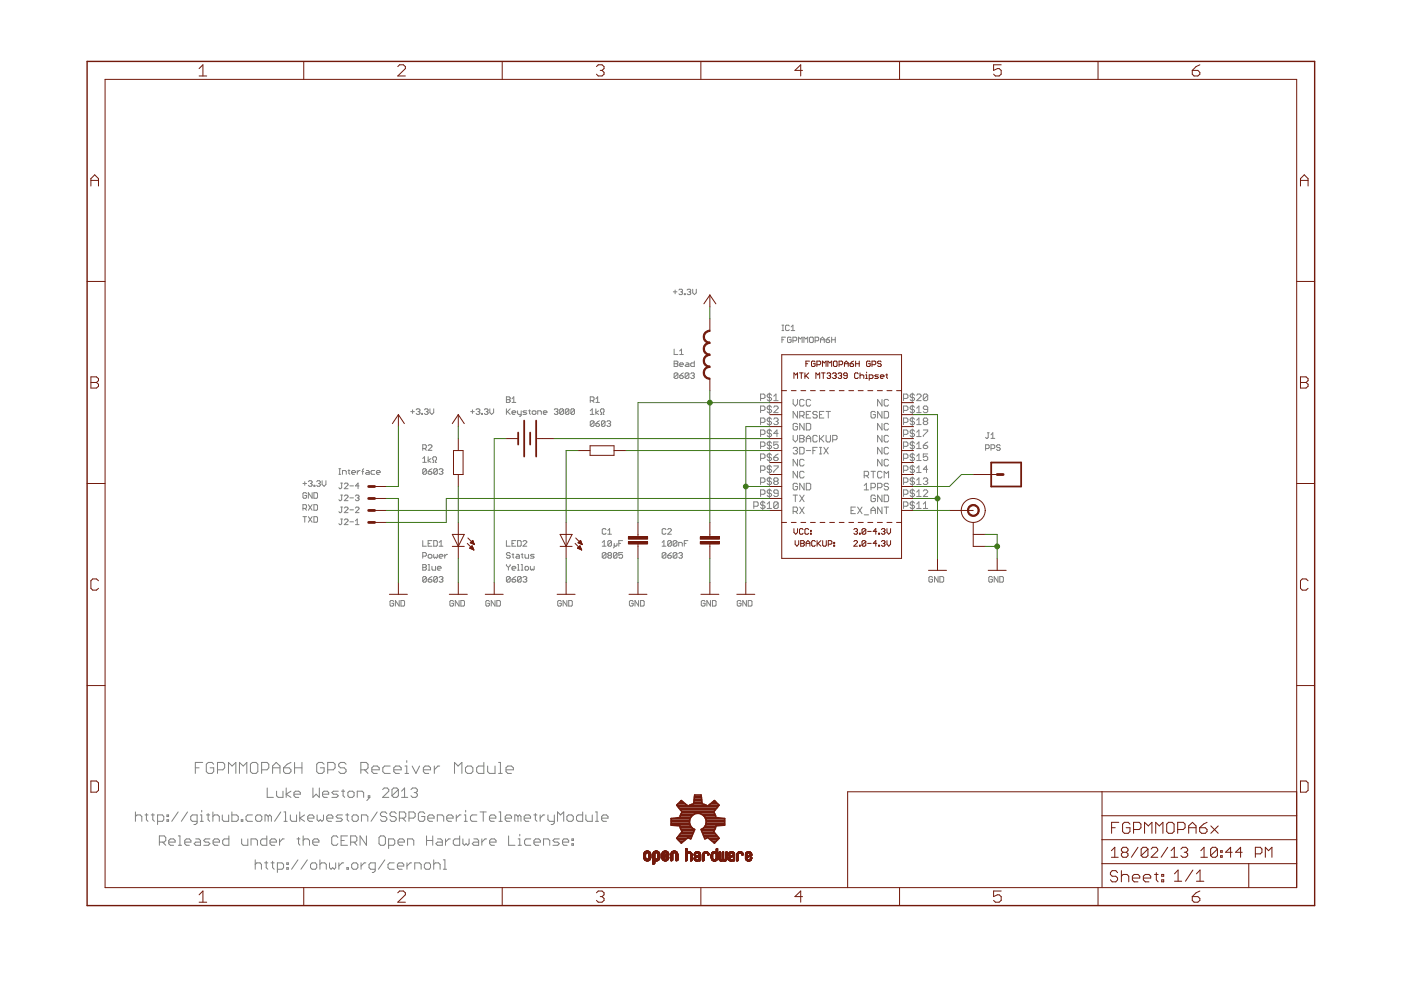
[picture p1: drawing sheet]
<svg xmlns="http://www.w3.org/2000/svg" width="297mm" height="210mm" viewBox="0 0 297 210" stroke-linecap="round" stroke-linejoin="round" font-family="sans-serif">
<g fill="none" stroke="#808080" stroke-width=".21">
<path d="M142.8 61.9h.7M142.9 74v1.2h.8M142.9 76.6h.6l.2 .1-.2 .4 .2 .4-.2 .2h-.6zM142.9 77.1h.6M143.1 61.5v.8M143.7 79.3l-.2-.2h-.4l-.2 .2v.7M143.7 79.3v.7l-.2 .2h-.4l-.2-.2M143.7 79.3l-.8 .7M143.9 61.5l.2-.2h.4l.2 .2-.2 .4M144.1 74.4l.4-.4v1.2M144.1 77.3h.8l-.2-.4h-.4l-.2 .2v.4l.2 .2h.4M144.1 79.7h.6l.2 .3-.2 .2h-.4z"/>
<path d="M144.1 75.2h.8M144.3 61.9h.2M144.5 61.9l.2 .2-.2 .4h-.4l-.2-.2M144.9 79.1l-.8 .6M145.1 62.3h.2v.2h-.2zM145.5 76.9l.6 .2v.6h-.6l-.2-.2 .2-.2h.6M145.7 61.5l.6-.2 .1 .2-.1 .4M146.1 79.3v.7l-.3 .2h-.3l-.2-.2M146.1 79.3l-.3-.2h-.3l-.2 .2v.7M146.1 79.3l-.8 .7M146.1 61.9h.2M146.3 61.9l.1 .2-.1 .4-.6-.2"/>
<path d="M146.4 79.3l.3-.2h.3l.2 .2-.2 .4M146.8 79.7h.2M146.9 61.3v.8l.3 .4 .4-.4v-.8M147 79.7l.2 .2-.2 .3h-.3l-.3-.2M147.2 76.6v1.1h-.5l-.3-.2v-.4l.3-.2h.5M165.8 70.1h.4M165.8 68.9h.4M165.8 72h.4M166 68.9v1.2M166.5 71.5h-.7v1.1M167.4 69.1l-.3-.2-.6 .2v.8l.3 .2 .6-.2M167.7 70.1h.8"/>
<path d="M167.7 69.3l.4-.4v1.2M167.7 71.7l-.2-.2h-.4l-.1 .2v.8l.1 .1 .6-.1v-.5h-.3M168.1 72.2h.6l.2-.2v-.3l-.2-.2h-.6v1.1M169.3 72.6v-1.1l.4 .4 .4-.4v1.1M170.4 72.6v-1.1l.5 .4 .3-.4v1.1M171.6 71.7l.2-.2 .6 .2v.8l-.2 .1-.6-.1zM172.8 72.2h.6l.2-.5-.2-.2h-.6v1.1M174 72h.8M174 72.6v-.7l.4-.4 .4 .4v.7M175.1 72h.6l.2 .5-.2 .1h-.3l-.3-.1zM175.9 71.5l-.8 .5M176.3 72h.8"/>
<path d="M176.3 71.5v1.1M177.1 71.5v1.1M71.9 99.4h.3M72 99.4v1.2M73.8 99.8h.4M74 99.6v.8l.2 .2M75.7 99.8v.8M76.3 99.8h-.2l-.4 .4M76.7 100h.4M77.1 99.4l-.2 .2v1M77.7 99.8h.4l.2 .2v.6h-.6l-.2-.2 .2-.2h.6M79.4 99.8h-.6l-.1 .2 .1 .6h.6"/>
<path d="M87.1 87.3h.8M87.5 86.9v.8M88.2 86.9l.2-.2h.4l.2 .2-.2 .4M88.6 87.3h.2M88.8 87.3l.2 .2-.2 .4h-.4l-.2-.2M89.4 87.7h.2v.2h-.2zM89.6 95.1h.6l.2-.2v-.4l-.2-.2h-.6v1.2M89.6 97.2l.4-.4v1.2M89.6 98h.8M90 86.9l.2-.2h.4l.2 .2-.2 .4M90 95.1l.4 .4M90.4 87.3h.2"/>
<path d="M90.4 99.6l-.2-.2h-.4l-.2 .2v.8M90.4 99.6v.8l-.2 .2h-.4l-.2-.2M90.4 99.6l-.8 .8M90.6 87.3l.2 .2-.2 .4h-.4l-.2-.2M90.8 100h.6l.2 .4-.2 .2h-.4l-.2-.2zM90.8 94.5l.2-.2h.4l.2 .2v.2l-.8 .8h.8M90.8 96.8v1.2M91.2 86.7v.8l.4 .4 .4-.4v-.8M91.4 97.2l-.6 .4 .6 .4M91.6 99.4l-.8 .6M91.7 98h.3v-.4l-.3-.2v-.3l.3-.3h.3l.3 .3v.3l-.3 .2v.4h.3M92.7 99.6v.8l-.1 .2h-.5l-.1-.2"/>
<path d="M92.7 99.6l-.1-.2h-.5l-.1 .2v.8M92.7 99.6l-.7 .8M93.1 99.6l.2-.2h.4l.2 .2-.2 .4M93.5 100h.2M93.7 100l.2 .2-.2 .4h-.4l-.2-.2M99.8 87.3h.8M100.2 86.9v.8M100.9 86.9l.2-.2h.4l.2 .2-.2 .4M101.3 87.3h.2M101.5 87.3l.2 .2-.2 .4h-.4l-.2-.2M102.1 87.7h.2v.2h-.2zM102.7 86.9l.2-.2h.4l.2 .2-.2 .4"/>
<path d="M103.1 87.3h.2M103.3 87.3l.2 .2-.2 .4h-.4l-.2-.2M103.9 86.7v.8l.3 .4 .5-.4v-.8M107.4 84.1h.6l.2 .3-.2 .3 .2 .4-.2 .2h-.6zM107.4 86.7v1.2M107.4 84.7h.6M107.6 87.3l.6 .6M108.2 86.7l-.8 .8M108.6 87.5h.8l-.3-.4-.5 .2v.4l.2 .2h.3M108.6 85.3h.8M108.6 84.6l.3-.5v1.2M109.7 87.1v.6l.2 .2h.6"/>
<path d="M110.5 87.1v1l-.4 .1M111.7 87.1h-.6l-.2 .2 .8 .4-.2 .2h-.6M112.1 87.1h.3M112.3 86.9v.8l.1 .2M112.8 87.3l.6-.2 .2 .2v.4l-.2 .2h-.4l-.2-.2zM114 87.9v-.8h.6l.2 .2v.6M115.2 87.5h.8l-.3-.4h-.3l-.2 .2 .2 .6h.3M117.5 86.9l.2-.2h.4l.2 .2-.2 .4M117.9 87.3h.2M118.1 87.3l.2 .2-.2 .4h-.4l-.2-.2M119.5 86.9v.8l-.2 .2h-.4l-.2-.2M119.5 86.9l-.2-.2h-.4l-.2 .2v.8"/>
<path d="M119.5 86.9l-.8 .8M120.6 86.9v.8l-.2 .2h-.3l-.2-.2M120.6 86.9l-.2-.2h-.3l-.2 .2v.8M120.6 86.9l-.7 .8M121.8 86.9v.8l-.2 .2h-.4l-.2-.2M121.8 86.9l-.2-.2h-.4l-.2 .2v.8M121.8 86.9l-.8 .8M125.1 87.1l.5-.4v1.2M125.1 87.9h.9M125.1 84.9h.6l.3-.2v-.3l-.3-.3h-.6v1.2M125.6 84.9l.4 .4M126 89.4l-.3-.2h-.3l-.3 .2v.8"/>
<path d="M126 89.4v.8l-.3 .2h-.3l-.3-.2M126 89.4l-.9 .8M126.3 86.7v1.2M126.3 89.8h.6l.2 .4-.2 .2h-.4l-.2-.2zM126.3 84.6l.4-.5v1.2M126.3 85.3h.8M126.9 87.1l-.6 .4 .6 .4M127.1 89.2l-.8 .6M127.3 87.9h.2v-.4l-.2-.2v-.4l.2-.2h.4l.2 .2-.2 .6v.4h.2M128.3 89.4l-.2-.2h-.4l-.2 .2v.8M128.3 89.4v.8l-.2 .2h-.4l-.2-.2M128.3 89.4l-.8 .8"/>
<path d="M128.7 89.4l.2-.2h.4l.2 .2-.2 .4M129 89.8h.3M129.3 89.8l.2 .2-.2 .4h-.4l-.2-.2M161.3 87h.6l.3-.2v-.5l-.3-.2h-.6v1.4M161.3 84.5h.6l.3-.2v-.5l-.3-.3h-.6v1.4M161.3 89.6h.6l.3-.3v-.4l-.3-.3h-.6v1.4M161.3 92.1h.6l.3-.2v-.5l-.3-.2h-.6v1.4M161.3 94.6h.6l.3-.2v-.4l-.3-.3h-.6v1.4M161.3 97.2h.6l.3-.2v-.5l-.3-.3h-.6v1.4M161.3 99.7h.6l.3-.2v-.5l-.3-.2h-.6v1.4M163.1 83.3v1.9M163.1 85.9v1.8"/>
<path d="M163.1 88.4v1.9M163.1 91v1.8M163.1 93.5v1.9M163.1 96v1.9M163.1 98.6v1.8M163.6 94l-.3-.3h-.4l-.2 .5 .2 .2h.4l.3 .2v.3l-.3 .2h-.4l-.2-.2M163.6 99l-.3-.2h-.4l-.2 .5 .2 .2h.4l.3 .2v.3l-.3 .2h-.4l-.2-.2M163.6 86.3l-.3-.2h-.4l-.2 .5 .2 .2h.4l.3 .2v.3l-.3 .2h-.4l-.2-.2M163.6 83.8l-.3-.3h-.4l-.2 .5 .2 .3h.4l.3 .2v.2l-.3 .2h-.4l-.2-.2M163.6 88.9l-.3-.3h-.4l-.2 .5 .2 .2h.4l.3 .3v.2l-.3 .2h-.4l-.2-.2M163.6 91.4l-.3-.2h-.4l-.2 .4 .2 .3h.4l.3 .2v.3l-.3 .2h-.4l-.2-.2M163.6 96.5l-.3-.3h-.4l-.2 .5 .2 .3h.4l.3 .2v.2l-.3 .2h-.4l-.2-.2"/>
<path d="M164.1 97h.6l.3 .2v.2l-.3 .2h-.4l-.2-.2zM164.1 86.3l.2-.2h.4l.3 .2v.3l-.9 .9h.9M164.1 84.9h.9M164.1 84l.4-.5v1.4M164.1 88.9l.2-.3h.4l.3 .3-.3 .4M164.1 98.8h.9v.2l-.9 1v.2M164.5 89.3h.2M164.7 89.3l.3 .3v.2l-.3 .2h-.4l-.2-.2M165 93.7h-.9v.7l.4-.2 .5 .2v.5l-.3 .2h-.4l-.2-.2M165 96.2l-.9 .8M165 91.9h-.9l.6-.7v1.4M168.2 84.7v.9l.4 .5 .5-.5v-.9"/>
<path d="M168.2 92.3v.9l.4 .5 .5-.5v-.9M168.2 95.1l.2-.2h.4l.3 .2v.2l-.3 .2M168.6 95.5h.2M168.8 95.5l.3 .3-.3 .4h-.4l-.2-.2M169.1 90l-.3-.2h-.4l-.2 .2v.9l.2 .3h.4l.3-.3v-.5h-.5M169.1 87.2v1.4l-.9-1.4v1.4M169.1 97.4v1.4l-.9-1.4v1.4M169.1 99.9v1.4l-.9-1.4v1.4M169.6 88.2h.6l.3-.3v-.5l-.3-.2h-.6v1.4M169.6 92.3h.6l.3 .2v.3l-.3 .2 .3 .5-.3 .2h-.6zM169.6 94.9h.6l.3 .2v.9l-.3 .2h-.6zM169.6 93h.6"/>
<path d="M170 88.2l.5 .4M170.5 84.9l-.3-.2h-.4l-.2 .2v.9l.2 .3h.4l.3-.3M170.5 89.8v1.4l-.9-1.4v1.4M170.5 97.6l-.3-.2h-.4l-.2 .2v.9l.2 .3h.4l.3-.3M171 89.8h.6l.3 .2v.9l-.3 .3h-.6zM171 93.7v-.9l.4-.5 .5 .5v.9M171 87.9h.4M171 93h.9M171 95.5h.9M171.9 84.9l-.3-.2h-.4l-.2 .2v.9l.2 .3h.4l.3-.3M171.9 87.2h-.9v1.4h.9M172.3 95.5h.5"/>
<path d="M173.3 87.4l-.3-.2h-.4l-.3 .2 .3 .5h.4l.3 .3-.3 .4h-.4l-.3-.2M173.3 92.5l-.3-.2h-.4l-.3 .2v1l.3 .2h.4l.3-.2M173.3 94.9h-1v1.3M173.7 87.9h.5M173.7 92.3v1.4M173.7 94.9h.5M173.7 96.2h.5M174 93l.7 .7M174 94.9v1.3M174.7 87.2h-1v1.4h1M174.7 92.3l-1 .9M174.7 94.9l.9 1.3"/>
<path d="M175.1 92.3v1.2l.3 .2h.5l.2-.2v-1.2M175.1 87.2h1M175.6 87.2v1.4M175.6 94.9l-.9 1.3M176.5 93.2h.8l.2-.2v-.5l-.2-.2h-.8v1.4M184.7 99.9h.9M185.1 99.9v1.4M185.6 87.4l-.3-.2h-.4l-.2 .2v1l.2 .2h.4l.3-.2v-.5h-.5M187 84.7v1.4l-.9-1.4v1.4M187 87.2v1.4l-.9-1.4v1.4M187 89.8v1.4l-.9-1.4v1.4M187 92.3v1.4l-.9-1.4v1.4"/>
<path d="M187 94.9v1.3l-.9-1.3v1.3M187 97.4v1.4l-.9-1.4v1.4M187.5 87.2h.6l.3 .2v1l-.3 .2h-.6zM188.4 84.9l-.3-.2h-.4l-.2 .2v.9l.2 .3h.4l.3-.3M188.4 90l-.3-.2h-.4l-.2 .2v.9l.2 .3h.4l.3-.3M188.4 92.5l-.3-.2h-.4l-.2 .2v1l.2 .2h.4l.3-.2M188.4 95.1l-.3-.2h-.4l-.2 .2v.9l.2 .2h.4l.3-.2M188.4 97.6l-.3-.2h-.4l-.2 .2v.9l.2 .3h.4l.3-.3M191.6 87h.6l.3-.2v-.5l-.3-.2h-.6v1.4M191.6 84.5h.6l.3-.2v-.5l-.3-.3h-.6v1.4M191.6 89.6h.6l.3-.3v-.4l-.3-.3h-.6v1.4M191.6 92.1h.6l.3-.2v-.5l-.3-.2h-.6v1.4"/>
<path d="M191.6 94.6h.6l.3-.2v-.4l-.3-.3h-.6v1.4M191.6 97.2h.6l.3-.2v-.5l-.3-.3h-.6v1.4M191.6 99.7h.6l.3-.2v-.5l-.3-.2h-.6v1.4M193.4 83.3v1.9M193.4 85.9v1.8M193.4 88.4v1.9M193.4 91v1.8M193.4 93.5v1.9M193.4 96v1.9M193.4 98.6v1.8M193.9 94l-.3-.3h-.4l-.2 .5 .2 .2h.4l.3 .2v.3l-.3 .2h-.4l-.2-.2M193.9 86.3l-.3-.2h-.4l-.2 .5 .2 .2h.4l.3 .2v.3l-.3 .2h-.4l-.2-.2"/>
<path d="M193.9 99l-.3-.2h-.4l-.2 .5 .2 .2h.4l.3 .2v.3l-.3 .2h-.4l-.2-.2M193.9 83.8l-.3-.3h-.4l-.2 .5 .2 .3h.4l.3 .2v.2l-.3 .2h-.4l-.2-.2M193.9 88.9l-.3-.3h-.4l-.2 .5 .2 .2h.4l.3 .3v.2l-.3 .2h-.4l-.2-.2M193.9 91.4l-.3-.2h-.4l-.2 .4 .2 .3h.4l.3 .2v.3l-.3 .2h-.4l-.2-.2M193.9 96.5l-.3-.3h-.4l-.2 .5 .2 .3h.4l.3 .2v.2l-.3 .2h-.4l-.2-.2M194.4 95.1h.9M194.4 87.5h.9M194.4 83.8l.2-.3h.4l.3 .3v.2l-.9 .9h.9M194.4 90h.9M194.4 92.6h.9M194.4 97.6h.9M194.4 86.6l.4-.5v1.4"/>
<path d="M194.4 89.1l.4-.5v1.4M194.4 91.6l.4-.4v1.4M194.4 94.2l.4-.5v1.4M194.4 96.7l.4-.5v1.4M194.4 99.3l.4-.5v1.4M195.8 94.4h.6l.3 .2v.3l-.3 .2h-.4l-.2-.2zM195.8 91.2h.9v.2l-.9 1v.2M196 89.3l-.2 .3 .2 .4h.4l.3-.2v-.2l-.3-.3M196 89.3l-.2-.2 .2-.5h.4l.3 .3-.3 .4M196 89.3h.4M196.7 86.8h-.7l-.2-.2 .2-.5h.4l.3 .2v1l-.3 .2h-.4l-.2-.2M196.7 83.8l-.3-.3h-.4l-.2 .3v.9"/>
<path d="M196.7 83.8v.9l-.3 .2h-.4l-.2-.2M196.7 96.2h-.9v.8l.4-.3 .5 .3v.4l-.3 .2h-.4l-.2-.2M196.7 99.5h-.9l.6-.7v1.4M196.7 93.7l-.9 .7M196.7 83.8l-.9 .9M209 95.1h.5l.2-.2v-.4l-.2-.2h-.5v1.2M209.3 91.8h.4M209.5 91.8v.9l-.2 .2-.3-.2M210.1 95.1h.6l.2-.2v-.4l-.2-.2h-.6v1.2M210.1 92.9h.8M210.1 92.2l.4-.4v1.1M212.1 94.5l-.2-.2h-.4l-.2 .2 .2 .4h.4l.2 .2-.2 .4h-.4l-.2-.2"/>
<path d="M64.2 102.5h.8M64.2 107.8h.6l.2-.2-.2-.6h-.6v1.2M64.2 109.5h.8M64.6 102.1v.8M64.6 109.5v1.2M64.6 107.8l.4 .4M65 104.7l-.2-.2h-.4l-.2 .2v.7l.2 .2h.4l.2-.2v-.3h-.4M65.4 102.1l.2-.2h.4l.2 .2-.2 .4M65.4 107l.8 1.2M65.4 109.5l.8 1.2M65.8 102.5h.2M66 102.5l.2 .2-.2 .4h-.4l-.2-.2"/>
<path d="M66.2 104.5v1.1l-.8-1.1v1.1M66.2 107l-.8 1.2M66.2 109.5l-.8 1.2M66.6 102.9h.2v.2h-.2zM66.6 104.5h.6l.1 .2v.7l-.1 .2h-.6zM66.6 107h.6l.1 .2v.8l-.1 .2h-.6zM66.6 109.5h.6l.1 .3v.7l-.1 .2h-.6zM67.2 102.1l.1-.2h.4l.2 .2-.2 .4M67.5 102.5h.2M67.7 102.5l.2 .2-.2 .4h-.4l-.1-.2M68.3 101.9v.8l.4 .4 .4-.4v-.8M71.9 100.6h.3"/>
<path d="M72.2 105h.4M72.2 107.5h.4M72.2 110h.4M72.2 102.4h.4M72.4 105v.9l-.2 .3-.3-.3M72.4 110v1l-.2 .2-.3-.2M72.4 102.4v1l-.2 .2-.3-.2M72.4 107.5v1l-.2 .2-.3-.2M72.6 100.6v-.8h.6l.2 .2v.6M73 105.2l.2-.2h.4l.2 .2v.2l-.8 .8h.8M73 107.7l.2-.2h.4l.2 .2v.2l-.8 .8h.8M73 110.3l.2-.3h.4l.2 .3v.1l-.8 .8h.8"/>
<path d="M73 102.6l.2-.2h.4l.2 .2v.2l-.8 .8h.8M74.2 110.6h.7M74.2 108.1h.7M74.2 105.6h.7M74.2 103h.7M74.6 100.2h.8l-.2-.4h-.4l-.2 .2v.4l.2 .2h.4M75.4 110.4l.3-.4v1.2M75.4 105.2l.1-.2h.4l.2 .2-.2 .4M75.4 107.7l.1-.2h.4l.2 .2-.7 1h.7M75.4 111.2h.7M75.7 105.6h.2M75.9 105.6l.2 .2-.2 .4h-.4l-.1-.3"/>
<path d="M76.1 103h-.7l.5-.6v1.2M79.8 100.2h.8l-.2-.4h-.4l-.2 .2v.4l.2 .2h.4M89.6 117.9h.6l.2-.1v-.4l-.2-.2h-.6v1.1M89.6 119.7h.6l.2 .2-.2 .4 .2 .4-.2 .2h-.6zM89.6 114.6v1.2h.8M90.8 117.8l.2-.3h.4l.2 .3v.3l-.2 .2h-.4l-.2-.2zM90.8 119.7h.2v1.2M90.8 115.2h.4M91.6 114.6h-.8v1.2h.8M92 114.6h.6l.1 .2v.8l-.1 .2h-.6zM92 117.5v.6l.1 .2 .2-.2 .3 .2 .1-.2v-.6M93.1 117.9h.8l-.2-.4h-.4l-.2 .3v.3l.2 .2h.4"/>
<path d="M93.1 115.8h.8M93.1 115l.4-.4v1.2M94.3 117.5v.8M94.9 117.5h-.2l-.4 .4M107.4 114.6v1.2h.8M107.4 119.7v.2l.4 .4M108.2 117.4l-.2-.2h-.4l-.2 .2 .2 .4 .6 .1-.2 .4h-.4l-.2-.2M108.2 119.7v.2l-.4 .4M108.6 117.5h.3M108.6 115.2h.3M108.8 117.4v.7l.1 .2M109.4 114.6h-.8v1.2h.8"/>
<path d="M109.5 117.5h.4l.2 .3v.5h-.6l-.1-.2 .1-.2h.6M109.7 119.7h.2v1.2M109.7 114.6h.6l.2 .2v.8l-.2 .2h-.6zM110.5 117.5h.4M110.5 119.7h.2v1.2M110.7 117.4v.7l.2 .2M110.9 114.8l.2-.2h.4l.2 .2v.2l-.8 .8h.8M111.3 117.5v.6l.2 .2h.6v-.8M113.3 117.5h-.6l-.3 .3 .9 .3-.3 .2h-.6M127.7 115.8h.8M127.7 115l.4-.4v1.2M128.5 117.4l-.2-.2h-.4l-.2 .2v.7"/>
<path d="M128.5 117.4v.7l-.2 .2h-.4l-.2-.2M128.5 112.3l-.2-.2h-.4l-.2 .2v.8l.2 .2h.4l.2-.2M128.5 117.4l-.8 .7M128.9 113.3h.7M128.9 112.5l.4-.4v1.2M129.1 117.8l-.2-.3 .2-.3h.4l.1 .2-.1 .4M129.1 117.8h.4M129.1 117.8l-.2 .1 .2 .4h.4l.1-.2-.1-.3M129.6 114.8v.8l-.1 .2h-.4l-.2-.2M129.6 114.8l-.1-.2h-.4l-.2 .2v.8M129.6 114.8l-.7 .8M130.2 115.2v.8l-.1 .2"/>
<path d="M130.8 115.2v.4l-.2 .2-.4-.2M130.8 117.4l-.2-.2h-.4l-.1 .2v.7M130.8 117.4v.7l-.2 .2h-.4l-.1-.2M130.8 117.4l-.7 .7M131.2 115.2h.4M132 117.2h-.8v.6l.4-.3 .4 .3v.3l-.2 .2h-.4l-.2-.2M132 114.6h-.8v1.2M140.4 115l.4-.4v1.2M140.4 115.8h.8M141.2 117.4l-.2-.2h-.4l-.2 .2v.7M141.2 117.4v.7l-.2 .2h-.4l-.2-.2M141.2 112.3l-.2-.2h-.4l-.2 .2v.8l.2 .2h.4l.2-.2"/>
<path d="M141.2 117.4l-.8 .7M141.6 117.8h.6l.1 .3-.1 .2h-.5zM141.6 112.3l.1-.2h.5l.1 .2-.7 1h.7M142.3 114.8l-.7 .8M142.3 114.8v.8l-.1 .2h-.5l-.1-.2M142.3 114.8l-.1-.2h-.5l-.1 .2v.8M142.3 117.2l-.7 .6M143.5 114.8v.8l-.2 .2h-.4l-.2-.2M143.5 117.4l-.2-.2h-.4l-.2 .2v.7M143.5 117.4v.7l-.2 .2h-.4l-.2-.2M143.5 114.8l-.2-.2h-.4l-.2 .2v.8M143.5 114.8l-.8 .8"/>
<path d="M143.5 117.4l-.8 .7M143.9 117.4l.2-.2h.4l.2 .2-.2 .4M143.9 115.8v-.8h.6l.2 .2v.6M144.3 117.8h.2M144.5 117.8l.2 .1-.2 .4h-.4l-.2-.2M145.1 115.2h.4M145.8 114.6h-.7v1.2M159.8 107.3h.7l.3-.2v-.4l-.3-.3h-.7v1.4M161.3 102.3h.6l.3-.3v-.4l-.3-.3h-.6v1.4M161.3 104.8h.6l.3-.2v-.5l-.3-.2h-.6v1.4M161.7 106.2v1.9M162.2 106.7l-.3-.3h-.4l-.2 .5 .2 .2h.4l.3 .2v.3l-.3 .2h-.4l-.2-.2"/>
<path d="M162.7 107.8h.9M162.7 106.9l.4-.5v1.4M163.1 101.1v1.9M163.1 103.7v1.8M163.6 101.6l-.3-.3h-.4l-.2 .5 .2 .2h.4l.3 .3v.2l-.3 .2h-.4l-.2-.2M163.6 104.1l-.3-.2h-.4l-.2 .4 .2 .3h.4l.3 .2v.3l-.3 .2h-.4l-.2-.2M164.3 102l-.2-.2 .2-.5h.4l.3 .3-.3 .4M164.3 102l-.2 .3 .2 .4h.4l.3-.2v-.2l-.3-.3M164.3 102h.4M165 106.7v.9l-.3 .2h-.4l-.2-.2M165 104.6h-.7l-.2-.3 .2-.4h.4l.3 .2v1l-.3 .2h-.4l-.2-.2M165 106.7l-.3-.3h-.4l-.2 .3v.9"/>
<path d="M165 106.7l-.9 .9M168.2 108.4h.6l.3-.2v-.4l-.3-.3h-.6v1.4M168.2 105h.9M168.6 105v1.4M168.6 108.4l.5 .5M169.1 102.7l-.3-.2h-.4l-.2 .2v.9l.2 .3h.4l.3-.3v-.5h-.5M169.6 105l.9 1.4M169.6 107.5l.9 1.4M170.5 100.1l-.3-.2h-.4l-.2 .2v1l.2 .2h.4l.3-.2M170.5 102.5v1.4l-.9-1.4v1.4M170.5 105l-.9 1.4M170.5 107.5l-.9 1.4"/>
<path d="M171 102.5h.6l.3 .2v.9l-.3 .3h-.6zM180.4 108.2h.5M181.4 107.5h-1v1.4h1M181.8 107.5l1 1.4M182.8 107.5l-1 1.4M183.2 100.9h.7l.3-.3v-.5l-.3-.2h-.7v1.4M183.2 103.9h1M183.2 109.2h1M183.2 102.9l.5-.4v1.4M183.7 100.9l.5 .4M184.7 108.9v-.9l.4-.5 .5 .5v.9M184.7 103.4h.6l.3-.3v-.4l-.3-.2h-.6v1.4"/>
<path d="M184.7 108.2h.9M185.6 105.2l-.3-.2h-.4l-.2 .2v1l.2 .2h.4l.3-.2v-.5h-.5M186.1 103.4h.6l.3-.3v-.4l-.3-.2h-.6v1.4M187 100.1l-.3-.2h-.4l-.2 .2v1l.2 .2h.4l.3-.2M187 105v1.4l-.9-1.4v1.4M187 107.5v1.4l-.9-1.4v1.4M187.5 105h.6l.3 .2v1l-.3 .2h-.6zM187.5 107.5h.9M187.5 101.3v-1.4l.4 .5 .5-.5v1.4M187.9 107.5v1.4M188.4 102.7l-.3-.2h-.4l-.2 .4 .2 .2h.4l.3 .5-.3 .3h-.4l-.2-.3M191.6 102.3h.6l.3-.3v-.4l-.3-.3h-.6v1.4"/>
<path d="M191.6 104.8h.6l.3-.2v-.5l-.3-.2h-.6v1.4M191.6 107.3h.6l.3-.2v-.4l-.3-.3h-.6v1.4M193.4 101.1v1.9M193.4 103.7v1.8M193.4 106.2v1.9M193.9 106.7l-.3-.3h-.4l-.2 .5 .2 .2h.4l.3 .2v.3l-.3 .2h-.4l-.2-.2M193.9 101.6l-.3-.3h-.4l-.2 .5 .2 .2h.4l.3 .3v.2l-.3 .2h-.4l-.2-.2M193.9 104.1l-.3-.2h-.4l-.2 .4 .2 .3h.4l.3 .2v.3l-.3 .2h-.4l-.2-.2M194.4 107.8h.9M194.4 100.2h.9M194.4 102.7h.9M194.4 105.3h.9"/>
<path d="M194.4 106.9l.4-.5v1.4M194.4 101.8l.4-.5v1.4M194.4 104.3l.4-.4v1.4M195.8 107.8h.9M195.8 101.6l.2-.3h.4l.3 .3-.3 .4M195.8 104.1l.2-.2h.4l.3 .2v.2l-.9 1h.9M195.8 106.9l.4-.5v1.4M196.2 102h.2M196.4 102l.3 .3v.2l-.3 .2h-.4l-.2-.2M83.4 127.5l-.1-.2h-.4l-.2 .2v.8l.2 .2h.4l.1-.2v-.4h-.3M84.6 127.3v1.2l-.8-1.2v1.2M85 127.3h.6l.2 .2v.8l-.2 .2h-.6z"/>
<path d="M89.6 120.3h.6M90.4 122.5l-.2-.3h-.4l-.2 .3v.7M90.4 122.5v.7l-.2 .2h-.4l-.2-.2M90.4 122.5l-.8 .7M90.8 122.8h.6l.2 .4-.2 .2h-.4l-.2-.2zM90.8 120.9h.4M91.6 120.1v.6l.1 .2h.6v-.8M91.6 122.2l-.8 .6M92.7 120.5h.8l-.2-.4h-.4l-.2 .2v.4l.2 .2h.4M92.7 122.5v.7l-.1 .2h-.5l-.1-.2M92.7 122.5l-.1-.3h-.5l-.1 .3v.7M92.7 122.5l-.7 .7"/>
<path d="M93.1 122.5l.2-.3h.4l.2 .3-.2 .3M93.5 122.8h.2M93.7 122.8l.2 .2-.2 .4h-.4l-.2-.2M96.1 127.5l-.1-.2h-.4l-.2 .2v.8l.2 .2h.4l.1-.2v-.4h-.3M97.3 127.3v1.2l-.8-1.2v1.2M97.7 127.3h.6l.2 .2v.8l-.2 .2h-.6zM103.8 127.5l-.2-.2h-.4l-.2 .2v.8l.2 .2h.4l.2-.2v-.4h-.4M105 127.3v1.2l-.8-1.2v1.2M105.3 127.3h.6l.2 .2v.8l-.2 .2h-.6zM107.8 120.3v.6M108.2 122.5l-.2-.3h-.4l-.2 .3v.7M108.2 122.5v.7l-.2 .2h-.4l-.2-.2"/>
<path d="M108.2 122.5l-.8 .7M108.6 122.8h.5l.3 .4-.3 .2h-.3l-.2-.2zM108.6 120.5h.8l-.3-.4h-.3l-.2 .2v.4l.2 .2h.3M109.4 122.2l-.8 .6M109.7 120.9h.4M110.5 122.5l-.2-.3h-.4l-.2 .3v.7M110.5 122.5v.7l-.2 .2h-.4l-.2-.2M110.5 120.9h.4M110.5 122.5l-.8 .7M110.9 122.5l.2-.3h.4l.2 .3-.2 .3M111.3 122.8h.2M111.5 122.8l.2 .2-.2 .4h-.4l-.2-.2"/>
<path d="M111.5 120.1h.4l.2 .2v.4l-.2 .2h-.4l-.2-.2zM112.4 120.1v.6l.3 .2 .1-.2 .2 .2 .3-.2v-.6M119 127.5l-.2-.2h-.4l-.2 .2v.8l.2 .2h.4l.2-.2v-.4h-.4M120.2 127.3v1.2l-.8-1.2v1.2M120.6 127.3h.6l.1 .2v.8l-.1 .2h-.6zM134.2 127.5l-.2-.2h-.3l-.3 .2v.8l.3 .2h.3l.2-.2v-.4h-.3M135.4 127.3v1.2l-.8-1.2v1.2M135.8 127.3h.6l.2 .2v.8l-.2 .2h-.6zM149.5 127.5l-.2-.2h-.4l-.2 .2v.8l.2 .2h.4l.2-.2v-.4h-.4M150.6 127.3v1.2l-.7-1.2v1.2M151.1 127.3h.5l.2 .2v.8l-.2 .2h-.5zM157.1 127.5l-.2-.2h-.4l-.2 .2v.8l.2 .2h.4l.2-.2v-.4h-.4"/>
<path d="M158.3 127.3v1.2l-.8-1.2v1.2M158.6 127.3h.6l.2 .2v.8l-.2 .2h-.6zM197.7 122.5l-.2-.3h-.3l-.3 .3v.7l.3 .2h.3l.2-.6h-.4M198.9 122.2v1.2l-.8-1.2v1.2M199.3 122.2h.6l.2 .3v.7l-.2 .2h-.6zM210.4 122.5l-.2-.3h-.4l-.2 .3v.7l.2 .2h.4l.2-.2v-.4h-.4M211.6 122.2v1.2l-.8-1.2v1.2M212 122.2h.6l.1 .3v.7l-.1 .2h-.6zM28.7 172.2v1.9M28.7 173.1l.4-.3h.6l.4 .3v1M30.7 172.8h.7M31 172.5v1.3l.4 .3"/>
<path d="M32.1 172.8h.6M32.4 172.5v1.3l.3 .3M33.4 174.1h1l.3-.3v-.7l-.3-.3h-1v2M33.8 178.5h1l.3-.3v-.6l-.3-.4h-1v2M34.5 178.5l.6 .7M35.4 172.8h.3v.3h-.3zM35.4 173.8h.3v.3h-.3zM35.8 178.5h1.3v-.3l-.3-.3h-.7l-.3 .3v.7l.3 .3h.7M37.8 172.2l-1.4 1.9M37.8 177.2h.4v2M37.8 179.2h.7M39.2 178.5h1.3v-.3l-.4-.3h-.6l-.3 .3v.7l.3 .3h.6"/>
<path d="M39.8 172.2l-1.4 1.9M41.4 162.8h.8M41.5 177.9h.7l.3 .3v1h-1l-.3-.3 .3-.4h1M41.8 174.1h-1l-.4-.3v-.7l.4-.3h1v1.7l-.3 .3h-.4M42.5 172.8h.3v1.3M42.5 174.1h.6M42.8 171.8v.4M43 161.7h-1.6v2.3M43.8 172.8h.7M44.1 172.5v1.3l.4 .3M44.5 177.9h-1l-.3 .3 .3 .3h.7l.3 .4-.3 .3h-1M45.1 173.1l.4-.3h.7l.3 .3v1"/>
<path d="M45.1 172.2v1.9M45.2 178.5h1.3v-.3l-.3-.3h-.7l-.3 .3v.7l.3 .3h.7M45.3 162l-.4-.3h-.7l-.5 .3v1.6l.5 .4h.7l.4-.4v-.8h-.8M46.1 163.2h1.2l.3-.4v-.8l-.3-.3h-1.2v2.3M47.1 172.8v1l.4 .3h1v-1.3M48.4 164v-2.3l.8 .7 .8-.7v2.3M48.5 177.2v2h-.9l-.4-.3v-.7l.4-.3h.9M49.2 172.2v1.9h1l.3-.3v-.7l-.3-.3h-1M50.8 164v-2.3l.8 .7 .7-.7v2.3M51.1 173.8h.4v.3h-.4zM51.2 177.9v1l.4 .3h.9v-1.3M53.1 162l.4-.3h.8l.4 .3v1.6l-.4 .4h-.8l-.4-.4z"/>
<path d="M53.2 179.2v-1.3h1l.4 .3v1M53.5 172.8h-1l-.3 .3v.7l.3 .3h1M54.5 172.8h.7l.3 .3v.7l-.3 .3h-.7l-.3-.3v-.7zM55.5 163.2h1.1l.4-.4v-.8l-.4-.3h-1.1v2.3M56.6 177.2v2h-1l-.3-.3v-.7l.3-.3h1M56.7 167.1v2h1.3M56.9 173.1l-.4-.3h-.3v1.3M56.9 173.1v1M56.9 173.1l.3-.3 .3 .3v1M57.2 178.5h1.4v-.3l-.3-.3h-.7l-.4 .3v.7l.4 .3h.7M57.8 162.8h1.6M57.8 164v-1.6l.8-.7 .8 .7v1.6"/>
<path d="M58.6 167.7v1l.4 .4h1v-1.4M59.3 177.9v1.3M59.5 172.2l-1.3 1.9M60.1 162.8h1.2l.4 .4v.4l-.4 .4h-.8l-.4-.4zM60.2 174.1h.7M60.2 172.2h.3v1.9M60.3 177.9h-.4l-.6 .6M60.7 167.1v2M61.6 172.8v1l.3 .3h1v-1.3M61.7 161.7l-.8 .3-.8 .8M61.7 167.7l-1 .7 1 .7M62.3 168.4h1.4v-.4l-.4-.3h-.6l-.4 .3v.7l.4 .4h.6"/>
<path d="M62.5 162.8h1.5M62.5 161.7v2.3M63 177.9h.6M63.3 177.6v1.3l.3 .3M63.6 172.2v1.9M64 161.7v2.3M64.3 178.2l.3-.3h.7l.3 .3v1M64.3 177.2v2M64.6 172.8l-1 .7 1 .6M65.2 173.5h1.4v-.4l-.3-.3h-.7l-.4 .3v.7l.4 .3h.7M66.3 178.5h1.3v-.3l-.3-.3h-.7l-.3 .3v.7l.3 .3h.7M66.3 167.1v2l.7-.7 .7 .7v-2"/>
<path d="M67.2 172.8v1l.4 .3 .3-.3 .4 .3 .3-.3v-1M68.4 168.4h1.3v-.4l-.3-.3h-.7l-.3 .3v.7l.3 .4h.7M68.7 162l-.4-.3h-.8l-.3 .3v1.6l.3 .4h.8l.4-.4v-.8h-.8M69.3 173.5h1.3v-.4l-.3-.3h-.7l-.3 .3v.7l.3 .3h.7M69.5 163.2h1.2l.3-.4v-.8l-.3-.3h-1.2v2.3M71.6 177.6l-.3-.4h-.6l-.4 .4v1.3l.4 .3h.6l.3-.3M71.7 167.7h-1l-.3 .3 .3 .4h.7l.3 .3-.3 .4h-1M72.3 178.2h.7M72.4 167.7h.7M72.6 172.8h-1l-.3 .3 .3 .4h.7l.3 .3-.3 .3h-1M72.7 167.4v1.3l.4 .4M73.3 172.8h.7"/>
<path d="M73.4 162l-.4-.3h-.8l-.4 .3v.4l.4 .4h.8l.4 .4v.4l-.4 .4h-.8l-.4-.4M73.6 172.5v1.3l.4 .3M73.7 177.2h-1.4v2h1.4M73.8 168l.3-.3h.6l.4 .3v.7l-.4 .4h-.6l-.3-.4zM74.3 178.5h1.1l.3-.3v-.6l-.3-.4h-1.1v2M74.9 172.8h.7l.4 .3v.7l-.4 .3h-.7l-.3-.3v-.7zM75 178.5l.7 .7M75.7 169.1v-1.4h1.1l.3 .3v1.1M76.5 163.2h1.1l.4-.4v-.8l-.4-.3h-1.1v2.3M76.6 174.1v-1.3h1l.4 .3v1M77.3 163.2l.7 .8M77.7 177.2v2l-1.4-2v2"/>
<path d="M78.1 168.7h.3v.4h-.3zM78.4 169.1l-.6 .6M78.8 163.2h1.6v-.4l-.4-.4h-.8l-.4 .4v.8l.4 .4h.8M80 172.2l-1.3 1.9M80.7 177.2h.7l.3 .4v1.3l-.3 .3h-.7l-.3-.3v-1.3zM81.1 167.4l.4-.3h.6l.3 .3v.3l-1.3 1.4h1.3M82 172.5l-.3-.3h-.7l-.3 .3v.3l.3 .3h.7l.3 .4v.3l-.3 .3h-.7l-.3-.3M82.4 179.2h1l.3-.3v-.7l-.3-.3h-1v2M82.7 162.4h-1.2l-.3 .4v.8l.3 .4h1.2M83.5 163.2h1.6v-.4l-.4-.4h-.8l-.4 .4v.8l.4 .4h.8M84 172.5l-.3-.3h-.7l-.3 .3v.3l.3 .3h.7l.3 .4v.3l-.3 .3h-.7l-.3-.3M84.4 178.5h1.3v-.3l-.3-.3h-.7l-.3 .3v.7l.3 .3h.7"/>
<path d="M84.5 167.4v1.3l-.4 .4h-.7l-.3-.4M84.5 167.4l-.4-.3h-.7l-.3 .3v1.3M84.5 167.4l-1.4 1.3M84.7 173.5h1l.3-.4v-.6l-.3-.3h-1v1.9M85.1 169.1h1.4M85.1 167.7l.7-.6v2M85.4 173.5l.6 .6M85.9 164h.7M85.9 162.4h.3v1.6M86.2 161.3v.4M86.4 179.2v-1.3h1l.3 .3v1M86.7 173.5h1l.3-.4v-.6l-.3-.3h-1v1.9"/>
<path d="M87.1 167.4l.4-.3h.6l.4 .3v.3l-.4 .3M87.4 162.4l.8 1.6 .8-1.6M87.8 168h.3M88.1 168l.4 .4v.3l-.4 .4h-.6l-.4-.4M89.8 163.2h1.5v-.4l-.4-.4h-.8l-.3 .4v.8l.3 .4h.8M90.1 172.5l-.4-.3h-.7l-.3 .3v1.3l.3 .3h.7l.4-.3v-.7h-.7M90.4 178.2h1.3M90.4 177.2v2M90.7 173.5h1.3v-.4l-.3-.3h-.7l-.3 .3v.7l.3 .3h.7M91.7 177.2v2M92.1 162.4v1.6M92.7 174.1v-1.3h1l.4 .3v1"/>
<path d="M92.8 177.9h.6l.4 .3v1h-1l-.4-.3 .4-.4h1M93.2 162.4h-.4l-.7 .8M94.5 177.9v1.3M94.7 173.5h1.4v-.4l-.4-.3h-.7l-.3 .3v.7l.3 .3h.7M95.5 177.9h-.4l-.6 .6M96.4 164v-2.3l.7 .7 .8-.7v2.3M96.7 172.8v1.3M97.5 177.2v2h-1.1l-.3-.3v-.7l.3-.3h1.1M97.8 172.8h-.4l-.7 .7M98.1 177.9v1l.4 .3 .3-.3 .4 .3 .3-.3v-1M98.4 172.8h.3v1.3M98.4 174.1h.7"/>
<path d="M98.7 162.8l.4-.4h.8l.4 .4v.8l-.4 .4h-.8l-.4-.4zM98.7 171.8v.4M100.5 177.9h.6l.4 .3v1h-1l-.4-.3 .4-.4h1M101.1 172.8h-1l-.4 .3v.7l.4 .3h1M101.8 172.2h1.3M102.2 177.9v1.3M102.5 172.2v1.9M102.6 161.7v2.3h-1.2l-.3-.4v-.8l.3-.4h1.2M103.2 177.9h-.4l-.6 .6M103.4 162.4v1.2l.4 .4h1.2v-1.6M103.8 173.5h1.3v-.4l-.3-.3h-.7l-.3 .3v.7l.3 .3h.7M103.8 178.5h1.4v-.3l-.4-.3h-.6l-.4 .3v.7l.4 .3h.6"/>
<path d="M105.7 161.7h.4v2.3M105.7 164h.8M105.8 172.2h.3v1.9M105.8 174.1h.7M107.1 173.5h1.4v-.4l-.4-.3h-.6l-.4 .3v.7l.4 .3h.6M107.3 163.2h1.5v-.4l-.4-.4h-.7l-.4 .4v.8l.4 .4h.7M107.8 177.2v2h1.4M109.8 173.1l-.3-.3h-.4v1.3M109.8 173.1v1M109.8 173.1l.4-.3 .3 .3v1M109.9 179.2h.6M109.9 177.9h.3v1.3"/>
<path d="M110.2 176.9v.3M111.1 173.5h1.4v-.4l-.3-.3h-.7l-.4 .3v.7l.4 .3h.7M112.5 177.9h-1l-.3 .3v.7l.3 .3h1M113.2 172.8h.6M113.2 178.5h1.4v-.3l-.4-.3h-.7l-.3 .3v.7l.3 .3h.7M113.5 172.5v1.3l.3 .3M114.5 172.8v1.3M115.2 179.2v-1.3h1l.4 .3v1M115.5 172.8h-.3l-.7 .7M116.2 172.8v1l.3 .3h1M117.5 172.8v1.7l-.3 .3h-.3M118.2 174.1v-1.9l.6 .6 .7-.6v1.9"/>
<path d="M118.6 177.9h-1l-.4 .3 .4 .3h.6l.4 .4-.4 .3h-1M119.3 178.5h1.3v-.3l-.4-.3h-.6l-.3 .3v.7l.3 .3h.6M120.5 172.8h.7l.3 .3v.7l-.3 .3h-.7l-.3-.3v-.7zM121.3 178.9h.3v.3h-.3zM121.3 177.9h.3v.3h-.3zM123.5 172.2v1.9h-.9l-.4-.3v-.7l.4-.3h.9M124.2 172.8v1l.4 .3h1v-1.3M126.2 174.1h.7M126.2 172.2h.4v1.9M127.6 173.5h1.3v-.4l-.3-.3h-.7l-.3 .3v.7l.3 .3h.7M54.1 183.3l.4-.4h.6l.3 .4v1M54.1 182.3v2"/>
<path d="M56.1 182.9h.7M56.4 182.6v1.4l.4 .3M57.5 182.9h.6M57.8 182.6v1.4l.3 .3M58.8 184.3h1l.3-.3v-.7l-.3-.4h-1v2.1M60.8 182.9h.3v.4h-.3zM60.8 184h.3v.3h-.3zM63.2 182.3l-1.4 2M65.2 182.3l-1.4 2M65.8 183.3l.4-.4h.7l.3 .4v.7l-.3 .3h-.7l-.4-.3zM67.8 183.3l.4-.4h.6l.4 .4v1M67.8 182.3v2"/>
<path d="M69.9 182.9v1.1l.3 .3 .3-.3 .4 .3 .3-.3v-1.1M71.9 182.9v1.4M72.9 182.9h-.4l-.6 .7M73.5 184h.4v.3h-.4zM74.6 183.3l.3-.4h.6l.4 .4v.7l-.4 .3h-.6l-.3-.3zM76.5 182.9v1.4M77.6 182.9h-.4l-.7 .7M79.6 184.3h-1l-.4-.3v-.7l.4-.4h1v1.7l-.4 .4h-.3M81.6 182.3l-1.4 2M83.6 182.9h-1l-.3 .4v.7l.3 .3h1M84.3 183.6h1.3v-.3l-.3-.4h-.7l-.3 .4v.7l.3 .3h.7M86.3 182.9v1.4"/>
<path d="M87.3 182.9h-.3l-.7 .7M87.9 184.3v-1.4h1.1l.3 .4v1M90 183.3l.3-.4h.7l.3 .4v.7l-.3 .3h-.7l-.3-.3zM92 183.3l.3-.4h.7l.3 .4v1M92 182.3v2M94 184.3h.7M94 182.3h.3v2"/>
</g>
<g fill="none" stroke="#72190b" stroke-width=".21">
<path d="M22.3 16.8h252.6v171.4h-252.6zM42.2 14.5l.8-.8v2.4M42.2 16.1h1.6M64.4 13v3.8M84.3 14.1l.4-.4h.8l.4 .4v.4l-1.6 1.6h1.6M106.5 13v3.8M126.5 14.1l.3-.4h.8l.5 .4v.4l-.5 .4M127.3 14.9h.3M127.6 14.9l.5 .4v.4l-.5 .4h-.8l-.3-.4M148.6 13v3.8M170.1 14.9h-1.6l1.3-1.2v2.4M190.7 13v3.8"/>
<path d="M212.3 13.7h-1.6v1.2l.8-.4h.3l.5 .4v.8l-.5 .4h-.8l-.3-.4M232.8 13v3.8M252.8 14.9h1.2l.4 .4v.4l-.4 .4h-.8l-.4-.4zM254.4 13.7l-.8 .4-.8 .8M19.3 39.4v-1.5l.8-.8 .8 .8v1.5M19.3 38.3h1.6M275.7 38.3h1.6M275.7 39.4v-1.5l.8-.8 .8 .8v1.5M18.5 59.7h3.8M274.9 59.7h3.8M19.3 79.9h1.2l.4 .4v.4l-.4 .4 .4 .4v.4l-.4 .4h-1.2zM165.7 75.2h25.4v43.2h-25.4z"/>
<path d="M169.5 79.1h.8M169.9 79.1v1.1M170.7 79.1v1.1M170.9 77.1h.3M170.9 79.7l.6 .5M171.5 79.1l-.8 .8M171.6 76.6h-.7v1.1M172.8 76.7l-.2-.1h-.4l-.1 .1v.8l.1 .2 .6-.2v-.4h-.4M173.2 77.3h.6l.2-.2v-.4l-.2-.1h-.6v1.1M174.2 79.1h.7M174.4 77.7v-1.1l.4 .3 .3-.3v1.1M174.6 79.1v1.1"/>
<path d="M175.4 79.3l.1-.2h.4l.2 .2-.2 .4M175.5 77.7v-1.1l.4 .3 .4-.3v1.1M175.7 79.7h.2M175.9 79.7l.2 .2-.2 .3h-.4l-.1-.2M176.5 79.3l.2-.2h.4l.2 .2-.2 .4M176.7 76.7l.2-.1h.4l.2 .1v.8l-.2 .2-.6-.2zM176.9 79.7h.2M177.1 79.7l.2 .2-.2 .3h-.4l-.2-.2M177.7 79.3l.2-.2h.4l.1 .2-.1 .4M177.9 77.3h.5l.3-.2v-.4l-.3-.1h-.5v1.1M178.1 79.7h.2M178.3 79.7l.1 .2-.1 .3h-.4l-.2-.2"/>
<path d="M179 77.1h.8M179 77.7v-.8l.4-.3 .4 .3v.8M179.6 79.7h-.6l-.1-.2 .1-.4h.4l.2 .2v.7l-.2 .2h-.4l-.1-.2M180.2 77.1h.6l.2 .4-.2 .2h-.4l-.2-.2zM181 76.6l-.8 .5M181.4 77.1h.8M181.4 76.6v1.1M182 79.3l-.2-.2h-.4l-.2 .2v.7l.2 .2h.4l.2-.2M182.2 76.6v1.1M182.3 79.1v1.1M182.3 79.7l.6-.2 .2 .2v.5M183.5 79.5h.2v.7"/>
<path d="M183.7 78.9v.2M184.5 76.7l-.2-.1h-.4l-.2 .1v.8l.2 .2h.4l.2-.2v-.4h-.4M184.9 77.3h.6l.2-.2v-.4l-.2-.1h-.6v1.1M186.2 79.5h-.5l-.2 .2 .7 .3-.1 .2h-.6M186.7 79.9h.7l-.2-.4h-.4l-.1 .2 .1 .5h.4M186.8 76.7l-.1-.1-.6 .1 .2 .4h.4l.1 .2-.1 .4-.6-.2M187.8 79.5h.4M188 79.3v.7l.2 .2M275.7 79.9h1.2l.4 .4v.4l-.4 .4 .4 .4v.4l-.4 .4h-1.2zM19.3 81.1h1.2M122.6 95.5h2.5M125.1 94.5h5.1v2h-5.1z"/>
<path d="M130.2 95.5h2.5M163.2 85.4h2.5M163.2 87.9h2.5M163.2 90.4h2.5M163.2 93h2.5M163.2 95.5h2.5M163.2 98.1h2.5M165.7 82.8h1.1M167.8 82.8h1M168.3 80.2v-1.1l.4 .4 .4-.4v1.1M169.8 82.8h1M171.8 82.8h1.1"/>
<path d="M173 80.2v-1.1l.4 .4 .4-.4v1.1M173.9 82.8h1M175.9 82.8h1M177.9 82.8h1.1M180 82.8h1M182 82.8h1M183.5 80.2h.4M184 82.8h1M184.3 80.2h.6l.2-.2v-.3l-.2-.2h-.6v1.1M186 82.8h1.1M188.1 82.8h1M190.1 82.8h1"/>
<path d="M191.1 85.4h2.6M191.1 87.9h2.6M191.1 90.4h2.6M191.1 93h2.6M191.1 95.5h2.6M191.1 98.1h2.6M275.7 81.1h1.2M18.5 102.5h3.8M163.2 100.6h2.5M163.2 103.1h2.5M163.2 105.7h2.5M163.2 108.2h2.5"/>
<path d="M165.7 110.8h1.1M167.8 110.8h1M168.3 112.1v.8l.4 .4 .4-.4v-.8M168.6 114.6v.8l.4 .4 .3-.4v-.8M169.8 114.6h.5l.2 .2-.2 .4 .2 .4-.2 .2h-.5zM169.8 115.2h.5M169.8 110.8h1M170.3 112.3l-.2-.2h-.4l-.2 .2v.8l.2 .2h.4l.2-.2M170.9 115.8v-.8l.4-.4 .4 .4v.8M170.9 115.2h.8M171.5 112.3l-.3-.2h-.3l-.2 .2v.8l.2 .2h.3l.3-.2M171.8 110.8h1.1"/>
<path d="M171.8 113.1h.2v.2h-.2zM171.8 112.5h.2v.2h-.2zM172.9 114.8l-.2-.2h-.4l-.2 .2v.8l.2 .2h.4l.2-.2M173.2 114.6v1.2M173.5 115.2l.5 .6M173.9 110.8h1M174 114.6l-.8 .8M174.4 114.6v1l.2 .2h.4l.2-.2v-1M175.6 115.4h.6l.2-.2v-.4l-.2-.2h-.6v1.2M175.9 110.8h1M176.8 115.6h.2v.2h-.2zM176.8 115h.2v.2h-.2z"/>
<path d="M177.9 110.8h1.1M180 110.8h1M181 112.3l.2-.2h.4l.2 .2-.2 .4M181 114.8l.2-.2h.4l.2 .2-.8 1h.8M181.4 112.7h.2M181.6 112.7l.2 .2-.2 .4h-.4l-.2-.2M182 110.8h1M182.2 113.1h.2v.2h-.2zM182.2 115.6h.2v.2h-.2zM183.6 112.3l-.2-.2h-.4l-.2 .2v.8M183.6 112.3v.8l-.2 .2h-.4l-.2-.2M183.6 114.8l-.2-.2h-.4l-.2 .2v.8"/>
<path d="M183.6 114.8v.8l-.2 .2h-.4l-.2-.2M183.6 112.3l-.8 .8M183.6 114.8l-.8 .8M183.9 112.7h.8M183.9 115.2h.8M184 110.8h1M185.9 112.7h-.8l.6-.6v1.2M185.9 115.2h-.8l.6-.6v1.2M186 110.8h1.1M186.3 113.1h.2v.2h-.2zM186.3 115.6h.2v.2h-.2zM186.9 112.3l.2-.2h.4l.1 .2-.1 .4"/>
<path d="M186.9 114.8l.2-.2h.4l.1 .2-.1 .4M187.3 112.7h.2M187.3 115.2h.2M187.5 112.7l.1 .2-.1 .4h-.4l-.2-.2M187.5 115.2l.1 .2-.1 .4h-.4l-.2-.2M188.1 110.8h1M188.1 112.1v.8l.3 .4 .4-.4v-.8M188.1 114.6v.8l.3 .4 .4-.4v-.8M190.1 110.8h1M191.1 100.6h2.6M191.1 103.1h2.6M191.1 105.7h2.6"/>
<path d="M191.1 108.2h2.6M198.8 118.4v2.5M206.3 110.8v5M274.9 102.5h3.8M20.9 123.1l-.4-.4h-.8l-.4 .4v1.6l.4 .4h.8l.4-.4M156.2 126h3.8M158.1 123.5v2.5M196.9 120.9h3.8M277.3 123.1l-.4-.4h-.8l-.4 .4v1.6l.4 .4h.8l.4-.4M18.5 145.4h3.8M274.9 145.4h3.8M19.3 165.6h1.2l.4 .4v1.6l-.4 .4h-1.2z"/>
<path d="M233.6 167.9v20.3M233.6 178h41.3M233.6 173h41.3M235.7 175.5h.7M237.2 174.4h-1.5v2.3M239.6 174.7l-.4-.3h-.8l-.4 .3v1.6l.4 .4h.8l.4-.4v-.8h-.8M240.3 175.9h1.2l.4-.4v-.8l-.4-.3h-1.2v2.3M241.3 179.6l-1.4 2.2M242.7 176.7v-2.3l.8 .7 .7-.7v2.3M245 176.7v-2.3l.8 .7 .8-.7v2.3M247.6 179.6l-1.4 2.2M247.7 174.4h.8l.4 .3v1.6l-.4 .4h-.8l-.3-.4v-1.6z"/>
<path d="M249.7 175.9h1.2l.4-.4v-.8l-.4-.3h-1.2v2.3M252 175.5h1.6M252 176.7v-1.6l.8-.7 .8 .7v1.6M254.3 175.5h1.2l.4 .4v.4l-.4 .4h-.7l-.5-.4zM255.9 174.4l-.7 .3-.9 .8M256.7 175.1l1.6 1.6M258.3 175.1l-1.6 1.6M274.9 167.9h-95.2v20.3M275.7 165.6h1.2l.4 .4v1.6l-.4 .4h-1.2zM42.2 189.7l.8-.8v2.4M42.2 191.3h1.6M64.4 188.2v3.8"/>
<path d="M84.3 189.3l.4-.4h.8l.4 .4v.4l-1.6 1.6h1.6M106.5 188.2v3.8M126.5 189.3l.3-.4h.8l.5 .4v.4l-.5 .4M127.3 190.1h.3M127.6 190.1l.5 .4v.4l-.5 .4h-.8l-.3-.4M148.6 188.2v3.8M170.1 190.1h-1.6l1.3-1.2v2.4M190.7 188.2v3.8M212.3 188.9h-1.6v1.2l.8-.4h.3l.5 .4v.8l-.5 .4h-.8l-.3-.4M232.8 188.2v3.8M233.6 183.1h41.3M235.6 180.4l.8-.8v2.2"/>
<path d="M235.6 181.8h1.5M237 185l-.4-.4h-.8l-.4 .4v.4l.4 .4h.8l.4 .4v.3l-.4 .5h-.8l-.4-.5M237.8 184.6v2.4M237.8 185.8l.3-.4h.8l.4 .4v1.2M238.1 180.7l-.3 .3v.4l.3 .4h.7l.4-.4v-.4l-.4-.3M238.1 180.7l-.3-.3v-.4l.3-.4h.7l.4 .4v.4l-.4 .3M238.1 180.7h.7M240.1 186.2h1.5v-.4l-.3-.4h-.8l-.4 .4v.7l.4 .5h.8M242.4 186.2h1.6v-.4l-.4-.4h-.8l-.4 .4v.7l.4 .5h.8M243.4 180v1.4l-.4 .4h-.7l-.4-.4M243.4 180l-.4-.4h-.7l-.4 .4v1.4M243.4 180l-1.5 1.4"/>
<path d="M244.1 180l.3-.4h.7l.4 .4v.4l-1.4 1.4h1.4M244.8 185.4h.7M245.2 185v1.5l.3 .5M246.3 185.4h.4v.4h-.4zM246.3 186.5h.4v.5h-.4zM248.3 181.8h1.4M248.3 180.4l.7-.8v2.2M249 185.3l.8-.8v2.3M249 186.8h1.5M250.4 180l.4-.4h.6l.4 .4v.4l-.4 .3M251.1 180.7h.3M251.4 180.7l.4 .3v.4l-.4 .4h-.6l-.4-.4"/>
<path d="M252.8 190.1h1.2l.4 .4v.4l-.4 .4h-.8l-.4-.4zM252.9 184.5l-1.6 2.3M253.7 186.8h1.5M253.7 185.3l.7-.8v2.3M254.4 188.9l-.8 .4-.8 .8M254.6 181.8h1.4M254.6 180.4l.7-.8v2.2M258.1 180v1.4l-.4 .4h-.6l-.4-.4M258.1 180l-.4-.4h-.6l-.4 .4v1.4M258.1 180l-1.4 1.4M258.8 181.4h.3v.4h-.3zM258.8 180.4h.3v.3h-.3z"/>
<path d="M261.2 180.7h-1.3l1-1.1v2.2M263.4 180.7h-1.4l1-1.1v2.2M264.8 183.1v5.1M266.2 181h1l.4-.3v-.7l-.4-.4h-1v2.2M268.3 181.8v-2.2l.7 .8 .7-.8v2.2"/>
</g>
<path d="M18.5 13h260.2v179h-260.2z" fill="none" stroke="#72190b" stroke-width=".3"/>
<path d="M205.4 107.4a1.26 1.26 0 0 1 2 .1 1.26 1.26 0 0 1-.7 1.9 1.26 1.26 0 0 1-1.6-1.2h.3a1.01 1.01 0 0 1 1.4-.8 1.01 1.01 0 0 1 .2 1.7 1.01 1.01 0 0 1-1.6-.5v-.4h-.3z" fill-rule="evenodd" fill="#72190b"/>
<g fill="none" stroke="#72190b" stroke-width=".21">
<path d="M118.8 113.3h2.5l-1.3 2.5zM118.8 115.8h2.5M120 110.8v7.6M121.9 115.2l1.4 1.4M122.1 114.1l1.4 1.4M122.4 116.2l.5-.5 .4 .9M122.4 116.2l.9 .4M122.4 116.2h.8M122.5 116.1h.6M122.6 115.1l.5-.5 .4 .9M122.6 115.1l.9 .4M122.6 115.1h.7"/>
<path d="M122.6 116.1h.5M122.7 115h.5M122.7 116.3h.5M122.7 116h.4M122.8 115.9h.2M122.8 115.2h.5M122.8 114.9h.4M122.9 114.8h.3M122.9 116.4h.3M122.9 115.8h.1M122.9 115.3h.5M122.9 114.7h.3"/>
<path d="M123 114.6h.1M123.1 116.5h.2M123.2 115.3h.2M123.3 116.6h.1M123.4 115.4h.1M150.5 113.3v.5M150.5 115.3v.5M201.3 108.2h5M205.4 107.4a1.26 1.26 0 0 1 2 .1 1.26 1.26 0 0 1-.6 1.9 1.26 1.26 0 0 1-1.7-1.2h.3a1.01 1.01 0 0 1 1.4-.8 1.01 1.01 0 0 1 .2 1.7 1.01 1.01 0 0 1-1.6-.5v-.4h-.3zM206.3 113.3h2.6M206.3 115.8h2.6M206.3 100.6h5.1"/>
<path d="M211.4 118.4v2.5M102.9 126h3.8M104.8 123.5v2.5M118.1 126h3.8M120 123.5v2.5M209.5 120.9h3.8"/>
<circle cx="206.3" cy="108.2" r="2.54"/>
</g>
<path d="M210.2 98.1h6.3v5h-6.3z" fill="none" stroke="#72190b" stroke-width=".38"/>
<path d="M211.4 100.6h1.3" fill="none" stroke="#72190b" stroke-width=".59"/>
<path d="M148.5 113.8h4v.5h-4z" fill="#72190b"/>
<path d="M148.5 113.8h4v.5h-4z" fill="none" stroke="#72190b" stroke-width=".21"/>
<path d="M148.5 114.8h4v.5h-4z" fill="#72190b"/>
<path d="M135.3 113.3v.5M135.3 115.3v.5M148.5 114.8h4v.5h-4zM150.5 110.8v2.5M150.5 115.8v2.6" fill="none" stroke="#72190b" stroke-width=".21"/>
<path d="M133.2 113.8h4.1v.5h-4.1z" fill="#72190b"/>
<path d="M133.2 113.8h4.1v.5h-4.1z" fill="none" stroke="#72190b" stroke-width=".21"/>
<path d="M133.2 114.8h4.1v.5h-4.1z" fill="#72190b"/>
<path d="M133.2 114.8h4.1v.5h-4.1zM135.3 110.8v2.5M135.3 115.8v2.6M133.4 126h3.8M135.3 123.5v2.5M148.6 126h3.8M150.5 123.5v2.5" fill="none" stroke="#72190b" stroke-width=".21"/>
<path d="M149.1 79h.3a1.12 1.12 0 0 0 1.1 1.2v.2a1.31 1.31 0 0 1-1.4-1.4z" fill-rule="evenodd" fill="#72190b"/>
<path d="M149.1 79h.3a1.12 1.12 0 0 0 1.1 1.2v.2a1.31 1.31 0 0 1-1.4-1.4z" fill="none" stroke="#72190b" stroke-width=".21"/>
<path d="M149.5 78l.8-.4h.2v.3a1.12 1.12 0 0 0-1.1 1.1h-.3v-.2z" fill-rule="evenodd" fill="#72190b"/>
<path d="M149.5 78l.8-.4h.2v.3a1.12 1.12 0 0 0-1.1 1.1h-.3v-.2z" fill="none" stroke="#72190b" stroke-width=".21"/>
<path d="M149.1 76.5h.3a1.12 1.12 0 0 0 1.1 1.1v.3a1.31 1.31 0 0 1-1.4-1.4z" fill-rule="evenodd" fill="#72190b"/>
<path d="M149.1 76.5h.3a1.12 1.12 0 0 0 1.1 1.1v.3a1.31 1.31 0 0 1-1.4-1.4z" fill="none" stroke="#72190b" stroke-width=".21"/>
<path d="M149.5 75.5l.8-.4h.2v.2a1.21 1.21 0 0 0-1.1 1.2h-.3v-.2z" fill-rule="evenodd" fill="#72190b"/>
<path d="M149.5 75.5l.8-.4h.2v.2a1.21 1.21 0 0 0-1.1 1.2h-.3v-.2z" fill="none" stroke="#72190b" stroke-width=".21"/>
<path d="M149.1 73.9h.3a1.12 1.12 0 0 0 1.1 1.2v.2a1.31 1.31 0 0 1-1.4-1.4z" fill-rule="evenodd" fill="#72190b"/>
<path d="M149.1 73.9h.3a1.12 1.12 0 0 0 1.1 1.2v.2a1.31 1.31 0 0 1-1.4-1.4z" fill="none" stroke="#72190b" stroke-width=".21"/>
<path d="M149.5 73l.8-.5h.2v.3a1.21 1.21 0 0 0-1.1 1.1h-.3v-.2z" fill-rule="evenodd" fill="#72190b"/>
<path d="M149.5 73l.8-.5h.2v.3a1.21 1.21 0 0 0-1.1 1.1h-.3v-.2z" fill="none" stroke="#72190b" stroke-width=".21"/>
<path d="M149.1 71.4h.3a1.12 1.12 0 0 0 1.1 1.1v.3a1.31 1.31 0 0 1-1.4-1.4z" fill-rule="evenodd" fill="#72190b"/>
<path d="M149.1 71.4h.3a1.12 1.12 0 0 0 1.1 1.1v.3a1.31 1.31 0 0 1-1.4-1.4z" fill="none" stroke="#72190b" stroke-width=".21"/>
<path d="M149.5 70.4l.8-.4h.2v.2a1.21 1.21 0 0 0-1.1 1.2h-.3v-.2z" fill-rule="evenodd" fill="#72190b"/>
<g fill="none" stroke="#72190b" stroke-width=".21">
<path d="M149.5 70.4l.8-.4h.2v.3a1.21 1.21 0 0 0-1.1 1.1h-.3v-.2zM150.5 62.6v2.4M150.5 67.6v2.5M150.5 62.6l-1.3 1.8M150.5 62.6l1.3 1.8M84.5 87.9l1.2 1.9M84.5 87.9l-1.3 1.9M84.5 87.9v2.5M96.1 95.5h2.1v5.1h-2.1zM97.2 87.9v2.5M97.2 93v2.5M97.2 87.9l1.2 1.9"/>
<path d="M97.2 87.9l-1.3 1.9M107.3 93h2.6M113.9 93h3.6M150.5 80.3v2.5M79.4 110.8h2.5M79.4 108.2h2.5M79.4 105.7h2.5M79.4 103.1h2.5M95.9 113.3h2.5l-1.2 2.5zM95.9 115.8h2.5M97.2 100.6v2.5M97.2 110.8v7.6"/>
<path d="M99.1 115.2l1.4 1.4M99.2 114.1l1.4 1.4M99.6 116.2l.5-.5 .4 .9M99.6 116.2l.9 .4M99.6 116.2h.7M99.7 116.1h.6M99.7 115.1h.7M99.8 116.3h.5M99.8 115h.6M99.9 116h.3M99.9 115.2h.6M99.9 114.9h.5"/>
<path d="M100 115.9h.2M100 114.8h.3M100 116.4h.4M100 115.8h.1M100.1 114.7h.2M100.1 115.3h.4M100.2 114.6h.1M100.2 114.6l.4 .9M100.2 114.6l-.5 .5 .9 .4M100.2 116.5h.2M100.3 115.3h.3M100.4 116.6h.1"/>
<path d="M100.5 115.4h.1M82.6 126h3.8M84.5 123.5v2.5M95.3 126h3.8M97.2 123.5v2.5M145.4 180h.2M145.4 179.9h.2M145.5 179.9h.1M151.9 180h.3M151.9 179.9h.3M152 179.9h.2M136.5 181.9h.5"/>
<path d="M136.5 181.8h.4M136.5 181.7h.4M136.5 181.6h.4M136.5 181.5h.4M136.5 181.4h.4M136.5 181.3h.4M136.5 181.2h.4M136.5 181.1h.4M136.5 182.1h.7M136.5 182.1h.5M136.5 182h.5M136.5 181h.4"/>
<path d="M136.5 181h.5M136.5 180.9h.5M136.6 182.2h1.3M136.6 180.8h1.3M136.6 182.3h1.2M136.6 180.7h1.2M136.7 180.7h1.1M136.7 182.3h1.1M136.7 182.4h1M136.8 180.6h.9M136.8 182.4h.8M136.8 180.5h.8"/>
<path d="M136.9 182.5h.7M136.9 180.5h.7M137 182.5h.5M137 180.4h.5M137.2 180.8l-.7 .1M137.3 180.8l.6 .1M137.5 182.1h.4M137.5 180.9h.4M137.5 182h.4M137.5 181h.4M137.6 182h.3M137.6 181.9h.4"/>
<path d="M137.6 181.8h.4M137.6 181.7h.4M137.6 181.6h.4M137.6 181.5h.4M137.6 181.4h.4M137.6 181.3h.4M137.6 181.2h.4M137.6 181.1h.4M137.6 181h.4M137.6 181h.3M137.9 182.1h-.6M138.4 183.2h.2"/>
<path d="M138.4 183.1h.4M138.4 183h.4M138.4 182.9h.4M138.4 182.8h.4M138.4 182.7h.4M138.4 182.6h.4M138.4 182.5h1M138.4 182.5h1.1M138.4 182.4h1.1M138.4 182.4h1.2M138.4 182.3h1.3M138.4 182.3h1.4"/>
<path d="M138.4 182.2h1.4M138.4 182.1h.7M138.4 182.1h.5M138.4 182h.5M138.4 181.9h.4M138.4 181.8h.4M138.4 181.7h.4M138.4 181.6h.4M138.4 181.5h.4M138.4 181.4h.4M138.4 181.3h.4M138.4 181.2h.4"/>
<path d="M138.4 181.1h.4M138.4 181h.4M138.4 181h.5M138.4 180.9h.5M138.5 180.8h1.3M138.5 180.7h1.3M138.6 180.7h1.2M138.6 180.7h1.1M138.7 180.6h.9M138.7 180.5h.8M138.8 183.2h-.4M138.8 180.5h.7"/>
<path d="M138.9 180.4h.5M139.1 180.8l-.6 .1M139.2 182.1h.6M139.2 180.8h.6M139.4 182.1h.4M139.4 180.9h.4M139.4 182h.4M139.4 181h.4M139.5 182h.4M139.5 181.9h.4M139.5 181h.4M139.5 181.8h.4"/>
<path d="M139.5 181.7h.4M139.5 181.6h.4M139.5 181.5h.4M139.5 181.4h.4M139.5 181.3h.4M139.5 181.2h.4M139.5 181.1h.4M140.3 182.1h.7M140.3 182.1h.6M140.3 182h.5M140.3 181.9h.4M140.3 181.8h.5"/>
<path d="M140.3 181.8h.6M140.3 181.6h.9M140.3 181.6h1M140.3 181.6h1.1M140.3 181.4h1.4M140.3 181.3h.4M140.3 181.2h.4M140.3 181.1h.4M140.3 181h.4M140.3 181h.5M140.3 180.9h.6M140.4 182.2h1.3"/>
<path d="M140.4 180.8h1.3M140.4 180.7h1.3M140.5 182.3h1.2M140.5 180.7h1.2M140.5 182.3h1.1M140.5 180.7h1.1M140.6 182.4h.9M140.6 180.6h.9M140.6 182.4h.8M140.6 180.5h.9M140.7 182.5h.7M140.7 180.5h.7"/>
<path d="M140.8 182.5h.5M140.9 181.3h.9M140.9 180.4h.4M141 181.3h.8M141 180.8l-.7 .1M141.1 181.7h-.8M141.1 180.8h.6M141.1 181.2h.7M141.2 181.2h.6M141.3 182.1h.4M141.3 180.9h.4M141.3 182h.5"/>
<path d="M141.3 181.1h.5M141.3 181h.5M141.4 182h.4M141.4 181.9h.4M141.4 181h.4M141.4 181.8h.4M141.5 181.7h.3M141.6 181.5h-1.3M141.7 182.1h-.6M141.7 181.6v.1M142.3 182.5h.1M142.3 182.5h.2"/>
<path d="M142.3 182.4h.3M142.3 182.3h.3M142.3 182.2h.3M142.3 182.1h.3M142.3 182h.3M142.3 181.9h.3M142.3 181.8h.3M142.3 181.7h.3M142.3 181.6h.3M142.3 181.5h.3M142.3 181.4h.3M142.3 181.3h.3"/>
<path d="M142.3 181.2h.3M142.3 181.1h.3M142.3 181h.3M142.3 181h.4M142.3 180.9h.5M142.3 180.8h1.3M142.4 180.7h1.2M142.4 180.7h1.1M142.5 180.6h.9M142.5 180.5h.9M142.6 180.5h.8M142.8 180.4h.4"/>
<path d="M142.9 180.8l-.6 .1M143.1 180.8h.5M143.2 181h.5M143.2 180.9h.5M143.3 181h.4M143.3 182.5h.3M143.3 182.4h.3M143.3 182.4h.4M143.3 182.3h.4M143.3 182.2h.4M143.3 182.1h.4M143.3 182h.4"/>
<path d="M143.3 181.9h.4M143.3 181.8h.4M143.3 181.7h.4M143.3 181.6h.4M143.3 181.5h.4M143.3 181.4h.4M143.3 181.3h.4M143.3 181.2h.4M143.3 181.1h.4M143.3 181l.4 .1M143.4 182.5h.1M145.3 182.5h.3"/>
<path d="M145.3 180.1h.3M145.4 182.5h.2M145.4 182.4h.2M145.4 182.3h.2M145.4 182.2h.2M145.4 182.1h.2M145.4 182h.2M145.4 181.9h.2M145.4 181.8h.2M145.4 181.7h.2M145.4 181.6h.2M145.4 181.5h.2"/>
<path d="M145.4 181.4h.2M145.4 181.3h.2M145.4 181.2h.3M145.4 181.1h.3M145.4 181h.3M145.4 181h.4M145.4 180.9h.4M145.4 180.8h1.2M145.4 180.7h1.1M145.4 180.6l1 .1M145.4 180.6h.2M145.4 180.5h.2"/>
<path d="M145.4 180.4h.2M145.4 180.3h.2M145.4 180.2h.2M145.4 180.1h.2M145.8 180.6h.5M146.3 180.9h.4M146.3 181h.4M146.4 181h.3M146.4 182.5h.3M146.4 182.4h.3M146.4 182.3h.3M146.4 182.2h.3"/>
<path d="M146.4 182.1h.3M146.4 182h.3M146.4 181.9h.3M146.4 181.8h.3M146.4 181.7h.3M146.4 181.6h.3M146.4 181.5h.3M146.4 181.4h.3M146.4 181.3h.3M146.4 181.2h.3M146.4 181.1h.3M146.5 182.6h.1"/>
<path d="M146.6 182.5l-.2 .1M146.6 180.8l-1.2 .1M147.2 182.1h.3M147.2 182h.3M147.2 181.3h.1M147.2 181.2h.3M147.2 182.3h.9M147.2 182.3h.5M147.2 182.2h.4M147.2 182.2h.3M147.2 181.8h.4M147.2 181.8h.5"/>
<path d="M147.2 181.8h.6M147.2 181.4h.1M147.2 181.1h.3M147.2 181h.3M147.2 181h.4M147.2 180.9h.4M147.3 182.4h.8M147.3 180.9h1.2M147.3 181.6h.8M147.3 180.8h1.1M147.4 182.5h.7M147.4 180.7h.9"/>
<path d="M147.4 181.6h1.2M147.5 182.5h.6M147.5 181.3h-.3M147.5 180.7h.8M147.5 181.9h-.3M147.5 181.6h1.1M147.6 181.5h1M147.6 180.6h.5M147.8 182.6h.1M147.8 182.3h.2M147.8 181.4h.8M147.9 181.4h.7"/>
<path d="M148 181.7h-.7M148 181.3h.6M148.1 180.9h.4M148.1 181h.4M148.1 181.3h.5M148.2 181h.3M148.2 182.5h.2M148.2 182.5h.3M148.2 182.4h.4M148.2 182.3h.4M148.2 182.2h.4M148.2 182.1h.4"/>
<path d="M148.2 182h.4M148.2 181.9h.4M148.2 181.8h.4M148.2 181.7h.4M148.2 181.6h.4M148.2 181.2h.4M148.2 181.1h.4M149 182.5h.2M149 182.4h.3M149 182.3h.3M149 182.2h.3M149 182.1h.3"/>
<path d="M149 182h.3M149 181.9h.3M149 181.8h.3M149 181.7h.3M149 181.6h.3M149 181.5h.3M149 181.4h.3M149 181.3h.3M149 181.2h.3M149 181.1h.3M149 181h.3M149 182.6h.1"/>
<path d="M149 181h.4M149.1 180.9h.3M149.1 180.9h1.2M149.2 182.5l-.2 .1M149.2 180.8h1M149.2 180.7h1M149.2 180.7h.9M149.3 180.7h.8M149.4 180.6h.5M149.9 180.9h.4M149.9 181h.4M150 181h.3"/>
<path d="M150 181.2h.3M150 181.1h.3M150.1 181.3h.1M150.1 181.2h.2M150.3 181.3h-.2M150.8 181.9h.3M150.8 181.8h.3M150.8 181.7h.3M150.8 181.6h.3M150.8 181.5h.3M150.8 181.4h.3M150.8 181.3h.3"/>
<path d="M150.8 182.1h.3M150.8 182h.3M150.8 181.2h.3M150.8 181.1h.3M150.8 182.2h.5M150.8 182.2h.4M150.8 182.1h.4M150.8 181h.4M150.8 180.9h.5M150.9 182.3h.5M150.9 180.8h1.3M151 182.4h1"/>
<path d="M151 180.7h1.2M151.1 182.4h.8M151.1 180.7h1.1M151.1 182.5h.8M151.1 182.5h.7M151.1 181l-.3 .1M151.2 180.6h.5M151.4 182.6h.1M151.5 182.6h.1M151.5 182.3h.6M151.7 182.2h.4M151.7 180.9h.5"/>
<path d="M151.7 181h.5M151.8 182.1h.3M151.8 181h.4M151.8 182.1h.4M151.9 182h.3M151.9 181.9h.3M151.9 181.8h.3M151.9 181.7h.3M151.9 181.6h.3M151.9 181.5h.3M151.9 181.4h.3M151.9 181.3h.3"/>
<path d="M151.9 181.2h.3M151.9 181.1h.3M151.9 180.6h.3M151.9 180.5h.3M151.9 180.4h.3M151.9 180.3h.3M151.9 180.2h.3M151.9 180.1h.3M152 182.3l-1.1 .1M152.2 180.8l-1.3 .1M152.5 182.3h1.6M152.5 182.2h.3"/>
<path d="M152.5 182.2h.2M152.5 182.1h.2M152.5 182h.2M152.5 181.9h.2M152.5 181.8h.2M152.5 181.7h.2M152.5 181.6h.2M152.5 181.5h.2M152.5 181.4h.2M152.5 181.3h.2M152.5 181.2h.2M152.5 181.1h.2"/>
<path d="M152.5 181h.2M152.5 180.9h.2M152.5 180.8h.2M152.5 180.7h.2M152.5 182.4h1.5M152.6 182.4h1.4M152.6 182.5h1.4M152.6 180.6h.1M152.7 182.5h.5M153 182.6h.1M153 182.2h.5M153.1 182.2h.4"/>
<path d="M153.1 182.1h.4M153.1 182.1h.3M153.1 182h.3M153.1 181.9h.3M153.1 181.8h.3M153.1 181.7h.3M153.1 181.6h.3M153.1 181.5h.3M153.1 181.4h.3M153.1 181.3h.3M153.1 181.2h.3M153.1 181.1h.3"/>
<path d="M153.1 181h.3M153.1 180.9h.3M153.1 180.8h.3M153.1 180.7h.3M153.2 180.7h.2M153.3 182.5h.6M153.3 180.6h.1M153.8 182.2h.3M153.8 182.1h.3M153.8 182h.3M153.8 181.9h.3M153.8 181.8h.3"/>
<path d="M153.8 181.7h.3M153.8 181.6h.3M153.8 181.5h.3M153.8 181.4h.3M153.8 181.3h.3M153.8 181.2h.3M153.8 181.1h.3M153.8 181h.3M153.8 180.9h.3M153.8 180.8h.3M153.8 180.7h.3M153.9 180.7h.2"/>
<path d="M154 180.6h.1M154.4 182.2h.4M154.4 182.1h.3M154.4 182h.3M154.4 181.3h.2M154.4 181.2h.3M154.4 181.1h.3M154.4 182.3h.8M154.4 181.8h.5M154.4 181.8h.6M154.4 181.4h.1M154.4 181h.4"/>
<path d="M154.5 182.3h.8M154.5 181.8h.5M154.5 181h.3M154.5 181h.4M154.5 180.9h.4M154.5 182.4h.8M154.6 180.8h1M154.6 182.4h.7M154.6 181.6h.8M154.6 180.7h1M154.7 182.5h.6M154.7 181.6h1.1"/>
<path d="M154.7 180.7h.8M154.7 181.3h-.3M154.8 181.6h1M154.8 181.9h-.4M154.8 181.5h1M154.9 180.6h.4M155 182.6h.1M155 181.4h.8M155.1 182.6h.1M155.2 181.4h.6M155.2 181.7h-.7M155.2 181.3h.6"/>
<path d="M155.3 180.9h.4M155.3 181h.4M155.4 181.3h.4M155.4 181h.4M155.5 181.1h.3M155.5 182.5h.3M155.5 182.4h.3M155.5 182.3h.3M155.5 182.2h.3M155.5 182.1h.3M155.5 182h.3M155.5 181.9h.3"/>
<path d="M155.5 181.8h.3M155.5 181.7h.3M155.5 181.6h.3M155.5 181.2h.3M155.7 182.5l-.2 .1M155.7 180.8l-1.2 .1M156.2 182.5h.2M156.2 182.5h.3M156.2 182.4h.3M156.2 182.3h.3M156.2 182.2h.3M156.2 182.1h.3"/>
<path d="M156.2 182h.3M156.2 181.9h.3M156.2 181.8h.3M156.2 181.7h.3M156.2 181.6h.3M156.2 181.5h.3M156.2 181.4h.3M156.2 181.3h.3M156.2 181.2h.3M156.3 182.6h.1M156.3 181.1h.3M156.3 181h.3"/>
<path d="M156.3 181h.4M156.3 180.9h.4M156.4 180.8h1M156.4 180.7h1M156.5 180.7h.9M156.5 180.7h.8M156.7 180.6h.5M157.1 180.9h.4M157.2 181h.3M157.2 181h.4M157.3 181.2h.3M157.3 181.1h.3"/>
<path d="M157.3 181.3h.1M157.5 180.8l-1.2 .1M157.6 181.3h-.3M158 182.1h.4M158 182h.3M158 181.9h.4M158 181.8h.5M158 181.8h.6M158 181.6h1M158 181.6h1.1M158 181.5h1.4M158 181.4h.3"/>
<path d="M158 181.3h.3M158 181.2h.3M158 181.1h.3M158.1 182.2h.4M158.1 181h.3M158.1 181h.4M158.1 182.3h.6M158.1 180.9h.4M158.1 180.9h1.2M158.2 182.3h1.1M158.2 182.4h1M158.2 180.8h1.1"/>
<path d="M158.2 180.7h1M158.3 182.4h.8M158.3 180.7h.8M158.3 182.5h.8M158.4 182.5h.7M158.4 181l-.4 .1M158.5 180.6h.4M158.6 181.4h.8M158.7 182.6h.1M158.7 181.4h.7M158.8 182.6h.1M158.8 182.3h.5"/>
<path d="M158.8 181.7h-.8M158.8 181.3h.6M158.9 182.2h.4M158.9 181.3h.5M158.9 180.9h.5M159 182.2h.4M159 181h.4M159 182.1h.4M159.1 182.1h.3M159.1 181h.3M159.1 182h.3M159.1 181.2h.3"/>
<path d="M159.1 181.1h.3M159.1 181.9h.3M159.1 181.8h.3M159.3 181.8h.1"/>
</g>
<path d="M109.9 91.7v2.6M111.1 89.2v7.6M112.4 91.7v2.6M113.7 89.2v7.6" fill="none" stroke="#72190b" stroke-width=".38"/>
<g fill="none" stroke="#72190b" stroke-width=".34">
<path d="M142.3 174.9h4M142.3 174.6h3.9M142.3 174.2h3.9M142.3 173.9h3.9M142.3 173.6h4M143.5 177.7l1.1-1.4-.4-1.2-1.9-.2v-1.4l1.9-.2 .4-1.1-1.1-1.5 1-1 1.4 1.2 1.2-.5 .2-1.8h1.3l.3 1.8 1.1 .5 1.5-1.2 1 1-1.2 1.5 .5 1.1 1.8 .2v1.4l-1.8 .2-.5 1.2 1.2 1.4M143.5 177.7l1 1.1 1.4-1.2 .2 .1M143.5 177.7h2.2M143.5 170.8h2.2M143.7 177.4h3M143.7 171.1h8.5M143.7 170.4h1.6"/>
<path d="M143.8 178h1.5M144 177.1h2.8M144 171.4h7.9M144.1 178.4h.8M144.1 170.1h.8M144.2 175.2h2.2M144.2 173.3h2.2M144.2 176.8h2.7M144.2 175.5h2.5M144.2 173h2.5M144.2 171.7h7.4M144.4 175.8h2.8"/>
<path d="M144.4 172.7h2.8M144.4 169.8h.1M144.4 178.7h.1M144.5 176.5h2.5M144.5 176.1h2.7M144.5 172.3h6.9M144.5 172h6.9M146.1 177.7h.4M146.2 170.8h3.5M147 170.4h1.9M147.1 170.1h1.7M147.2 169.8h1.6"/>
<path d="M147.2 169.5h1.6M147.2 169.1h1.5M147.2 168.9h1.5M148.8 176.1h2.6M148.8 175.8h2.8M148.8 172.7h2.8M148.9 176.5h2.5M149 176.8h2.6M149.2 177.1h2.7M149.2 175.5h2.5M149.2 173h2.5M149.3 177.4h2.9"/>
<path d="M149.4 177.7h.3M149.4 175.2h2.4M149.4 173.3h2.4M149.6 174.9h4M149.6 173.6h4M149.7 174.9l-.3 .5-.8 .5 .8 2 .3-.2M149.7 174.9a1.79 1.79 0 0 0-1.1-2.3 1.79 1.79 0 0 0-2.3 1 1.79 1.79 0 0 0 1 2.3l-.9 2-.3-.2M149.7 174.6h3.9M149.7 173.9h3.9M149.7 177.7l.3-.1 1.5 1.2 1-1.1M149.7 174.2h3.9M150.3 177.7h2.2"/>
<path d="M150.3 170.8h2.2M150.6 178h1.6M150.6 170.4h1.6M151 178.4h.9M151 170.1h.9M151.4 178.7h.1M151.4 169.8h.1"/>
</g>
<path d="M78.2 110.8h1.2M78.2 108.2h1.2M78.2 105.7h1.2M78.2 103.1h1.2" fill="none" stroke="#72190b" stroke-width=".59"/>
<path d="M163.2 90.4h-5.1v33.1M158.1 103.1h5.1" fill="none" stroke="#3e7818" stroke-width=".21"/>
<circle cx="158.1" cy="103.1" r=".51" fill="#3e7818"/>
<g fill="none" stroke="#3e7818" stroke-width=".21">
<path d="M193.7 87.9h5.1v30.5M193.7 105.7h5.1"/>
<circle cx="158.1" cy="103.1" r=".51"/>
</g>
<circle cx="198.8" cy="105.7" r=".51" fill="#3e7818"/>
<g fill="none" stroke="#3e7818" stroke-width=".21">
<path d="M208.9 113.3h2.5v5.1M208.9 115.8h2.5"/>
<circle cx="198.8" cy="105.7" r=".51"/>
</g>
<circle cx="211.4" cy="115.8" r=".51" fill="#3e7818"/>
<g fill="none" stroke="#3e7818" stroke-width=".21">
<path d="M150.5 65v2.6M84.5 90.4v12.7h-2.6M97.2 90.4v2.6M107.3 93h-2.5v30.5M117.5 93h45.7M122.6 95.5h-2.6v15.3M132.7 95.5h30.5M150.5 82.8v28M163.2 85.4h-27.9v25.4M81.9 105.7h2.6v17.8M81.9 108.2h81.3M97.2 118.4v5.1"/>
<path d="M120 118.4v5.1M135.3 118.4v5.1M150.5 118.4v5.1M163.2 105.7h-68.6v5.1h-12.7M193.7 108.2h7.6M206.3 100.6h-2.5l-2.5 2.5h-7.6"/>
<circle cx="211.4" cy="115.8" r=".51"/>
</g>
<circle cx="150.5" cy="85.4" r=".51" fill="#3e7818"/>
<g fill="none" stroke="#3e7818" stroke-width=".21">
<path d="M97.2 103.1v7.7"/>
<circle cx="150.5" cy="85.4" r=".51"/>
</g>
</svg>
